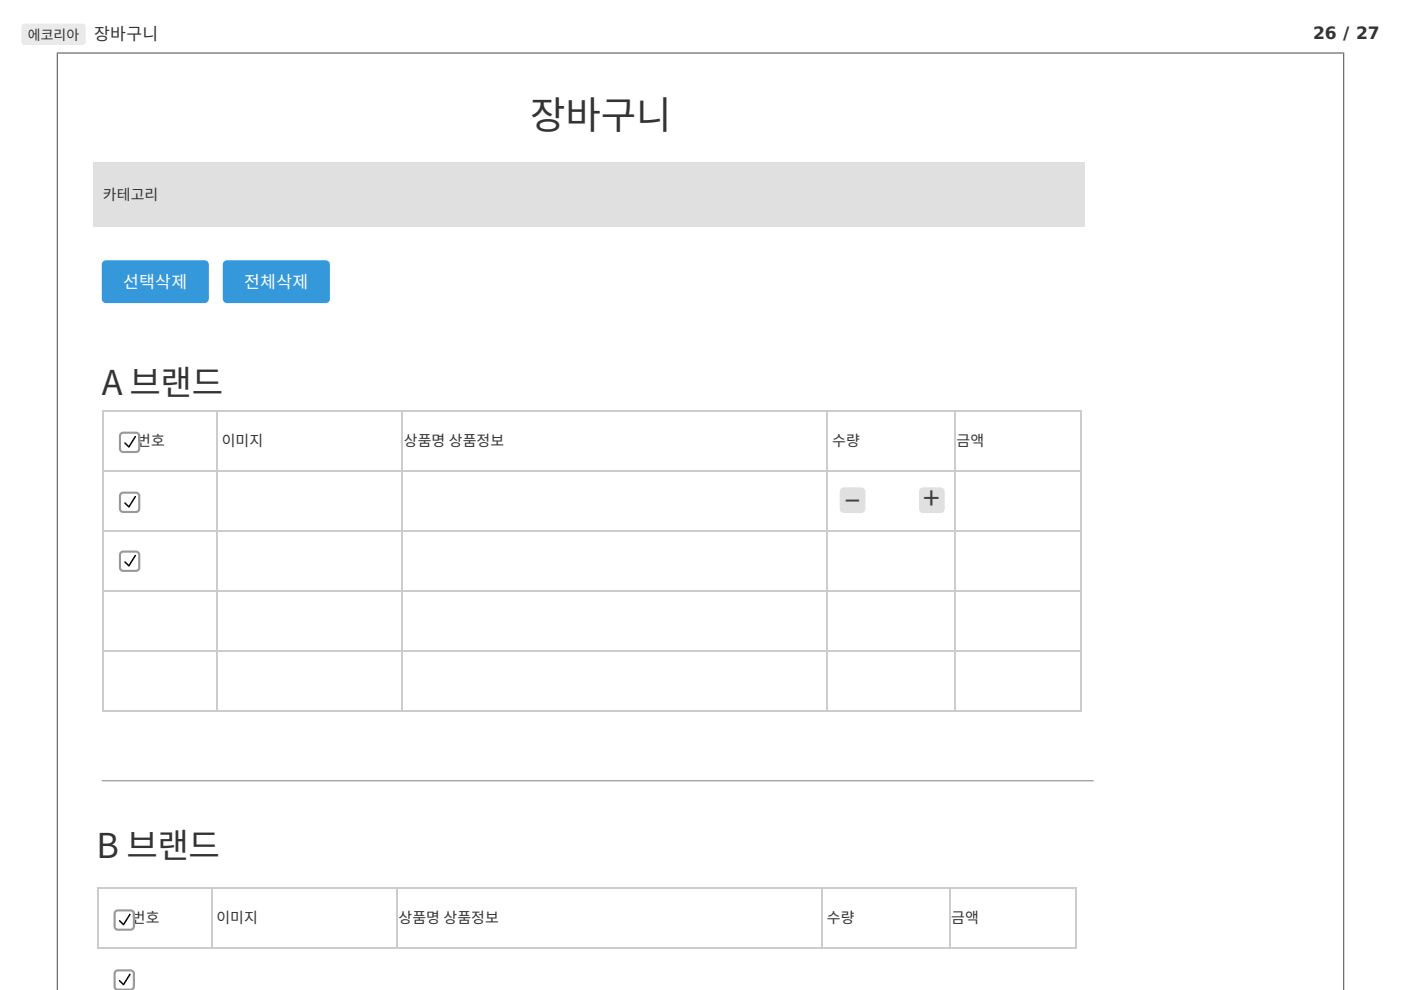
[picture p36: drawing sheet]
<svg xmlns="http://www.w3.org/2000/svg" width="297mm" height="210mm" viewBox="0 0 297 210" stroke-linecap="round" stroke-linejoin="round" font-family="sans-serif">
<defs><g id="words">
<text font-size="8.2" fill="#333" x="112.4" y="27.3">장바구니</text>
<g font-size="7.3" fill="#333">
<text x="21.6" y="83.8">A 브랜드</text>
<text x="20.4" y="181.9">B 브랜드</text>
</g>
<g font-size="6.4" fill="#404040">
<text x="179.1" y="107.9">‒</text>
<text x="195.8" y="107.9">+</text>
</g>
<g font-size="3.6" fill="#333">
<text x="20" y="8.4">장바구니</text>
<text x="278.4" y="8.2">26 / 27</text>
</g>
<g font-size="3.6" fill="#fff">
<text x="26.1" y="61.1">선택삭제</text>
<text x="51.8" y="61.1">전체삭제</text>
</g>
<g font-size="3.2" fill="#333">
<text x="21.8" y="42.5">카테고리</text>
<text x="29.1" y="94.5">번호</text>
<text x="47" y="94.5">이미지</text>
<text x="85.6" y="94.5">상품명 상품정보</text>
<text x="176.5" y="94.5">수량</text>
<text x="202.8" y="94.5">금액</text>
<text x="27.9" y="195.8">번호</text>
<text x="45.9" y="195.8">이미지</text>
<text x="84.5" y="195.8">상품명 상품정보</text>
<text x="175.3" y="195.8">수량</text>
<text x="201.7" y="195.8">금액</text>
</g>
<text font-size="3" fill="#333" x="5.9" y="8.4">에코리아</text>
</g></defs>
<path d="M4.7 5.2l.5-.2h12.3a.68 .68 0 0 1 .7 .7v3.2a.68 .68 0 0 1-.7 .6h-12.3a.68 .68 0 0 1-.7-.6v-3.2z" fill-rule="evenodd" fill="#eaeaea"/>
<path d="M12.3 11.4h272.5v198.5h-272.5z" fill="#fff"/>
<path d="M12 11.2h273M12.1 11.1v198.8M284.9 11.1v198.8" fill="none" stroke="#555" stroke-width=".23"/>
<path d="M19.8 34.5h210.2v13.6h-210.2z" fill="#e0e0e0"/>
<path d="M21.8 99.8h207.6M46 86.9v63.9M85.3 86.9v63.9M175.4 86.9v63.9M202.5 86.9v63.9M21.8 112.5h207.6M21.8 125.2h207.6M21.8 138h207.6" fill="none" stroke="#ccc" stroke-width=".23"/>
<path d="M21.8 87.1h207.6M21.9 86.9v63.9M229.3 86.9v63.9M21.8 150.7h207.6" fill="none" stroke="#ccc" stroke-width=".28"/>
<path d="M25.5 104.5l.6-.3h2.7a.91 .91 0 0 1 .9 .9v2.8a.91 .91 0 0 1-.9 .9h-2.7a.91 .91 0 0 1-.9-.9v-2.8zM25.7 104.9l.4-.2 3 .1 .2 .3-.1 3-.4 .2h-2.9l-.2-.4z" fill-rule="evenodd" fill="#999"/>
<path d="M26.4 106.6l.2-.1 .7 .7 1.2-2 .3 .1-1.4 2.3h-.2l-.8-.8z" fill="#000"/>
<path d="M25.5 117l.6-.3h2.7a.91 .91 0 0 1 .9 .9v2.8a.91 .91 0 0 1-.9 .9h-2.7a.91 .91 0 0 1-.9-.9v-2.8zM25.7 117.4l.4-.2h3l.2 .4-.1 3-.4 .2h-2.9l-.2-.4z" fill-rule="evenodd" fill="#999"/>
<path d="M26.4 119h.2l.7 .7 1.2-2 .3 .1-1.4 2.3h-.2l-.8-.8z" fill="#000"/>
<path d="M25.5 91.8l.6-.3h2.7a.91 .91 0 0 1 .9 .9v2.8a.91 .91 0 0 1-.9 .9h-2.7a.91 .91 0 0 1-.9-.9v-2.8zM25.9 92h2.9l.4 .2 .1 3-.2 .3-3 .1-.4-.2v-3z" fill-rule="evenodd" fill="#999"/>
<path d="M26.4 93.8h.2l.7 .7 1.2-2 .3 .1-1.4 2.3h-.2l-.8-.8z" fill="#000"/>
<g fill="#3498db">
<path d="M21.8 55.5l.7-.3h20.9a.91 .91 0 0 1 .9 .9v7.3a.91 .91 0 0 1-.9 .9h-20.9a.91 .91 0 0 1-.9-.9v-7.3z" fill-rule="evenodd"/>
<path d="M47.5 55.5l.6-.3h20.9a.91 .91 0 0 1 .9 .9v7.3a.91 .91 0 0 1-.9 .9h-20.9a.91 .91 0 0 1-.9-.9v-7.3z" fill-rule="evenodd"/>
</g>
<path d="M21.6 165.6h210.3" fill="none" stroke="#888" stroke-width=".23"/>
<path d="M44.9 188.2v13M84.1 188.2v13M174.3 188.2v13M201.3 188.2v13M20.6 201.1h207.7" fill="none" stroke="#ccc" stroke-width=".23"/>
<path d="M20.6 188.3h207.7M20.8 188.2v13M228.1 188.2v13" fill="none" stroke="#ccc" stroke-width=".28"/>
<path d="M24.3 205.8l.7-.3h2.7a.91 .91 0 0 1 .9 .9v2.8a.68 .68 0 0 1-.9 .7h-2.7a.68 .68 0 0 1-.9-.7v-2.8zM24.6 206.2l.4-.2h2.9l.3 .4-.1 3-.4 .2-2.9-.1-.3-.3z" fill-rule="evenodd" fill="#999"/>
<path d="M25.2 207.8h.3l.7 .7 1.2-2 .3 .1-1.4 2.3h-.2l-.8-.8z" fill="#000"/>
<path d="M24.3 193.1l.7-.3h2.7a.91 .91 0 0 1 .9 .9v2.7a.91 .91 0 0 1-.9 .9h-2.7a.91 .91 0 0 1-.9-.9v-2.7zM24.6 193.5l.4-.2h2.9l.3 .4-.1 3-.4 .2-2.9-.1-.3-.4z" fill-rule="evenodd" fill="#999"/>
<path d="M25.2 195.1h.3l.7 .7 1.2-2h.3l-1.4 2.4h-.2l-.8-.9z" fill="#000"/>
<g fill="#e0e0e0">
<path d="M195.1 103.6l.7-.3h3.6a.91 .91 0 0 1 .9 .9v3.7a.91 .91 0 0 1-.9 .9h-3.6a.91 .91 0 0 1-1-.9v-3.7z" fill-rule="evenodd"/>
<path d="M178.3 103.6l.7-.3h3.6a.91 .91 0 0 1 .9 .9v3.7a.91 .91 0 0 1-.9 .9h-3.6a.91 .91 0 0 1-1-.9v-3.7z" fill-rule="evenodd"/>
</g>
<use href="#words"/>
</svg>
